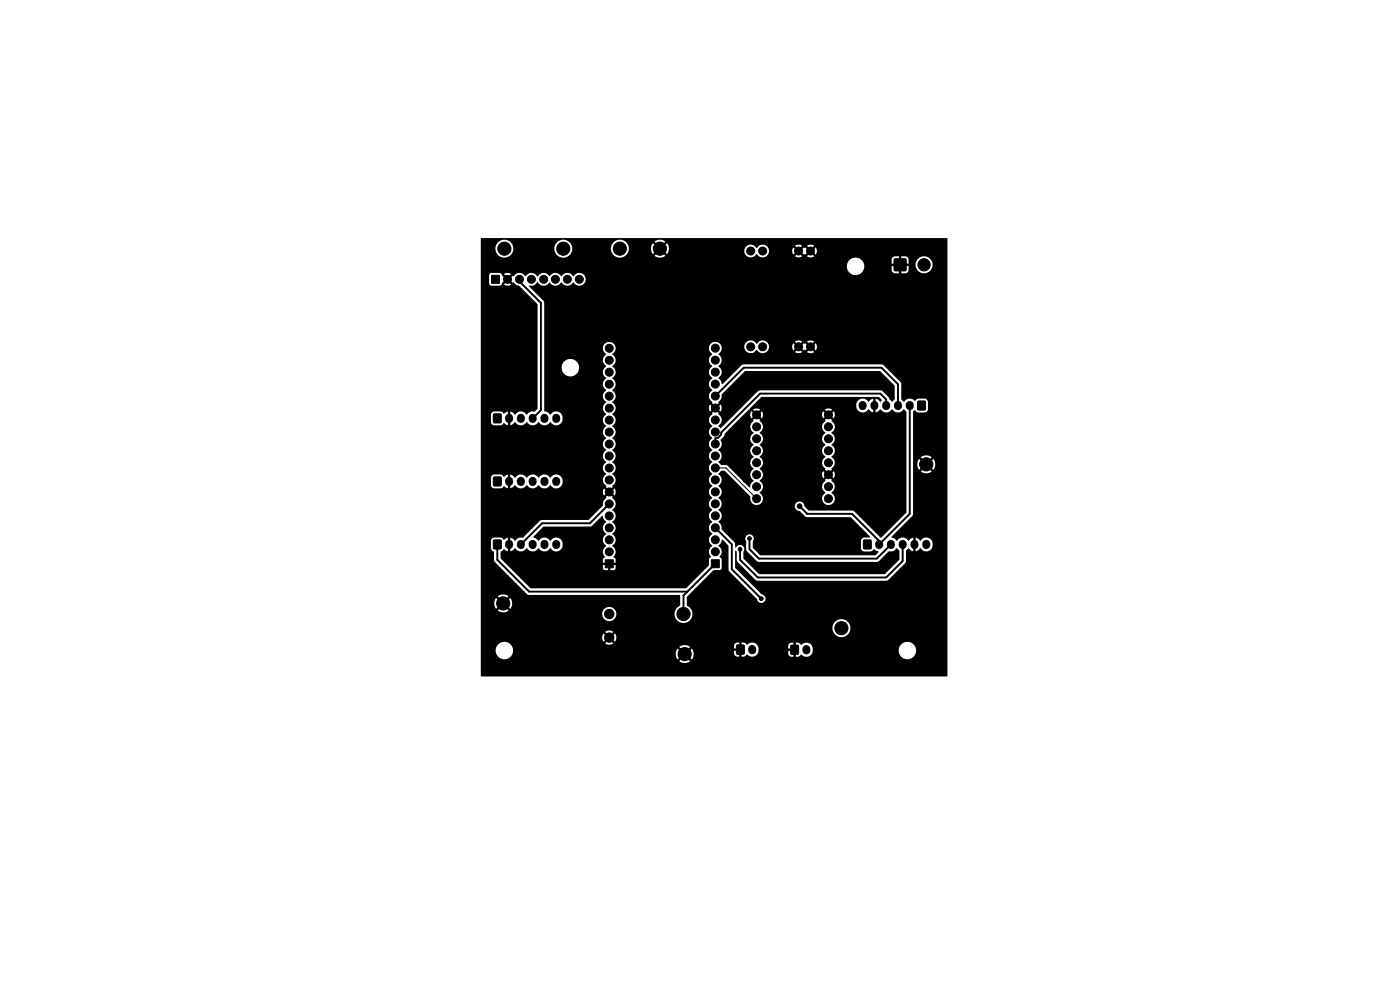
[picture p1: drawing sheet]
<svg xmlns="http://www.w3.org/2000/svg" width="297mm" height="210mm" viewBox="0 0 297 210" stroke-linecap="round" stroke-linejoin="round" font-family="sans-serif">
<g fill="#000" stroke="#000" stroke-width=".21">
<path d="M189.7 54.9h2.5v2.5h-2.5zM104.3 58.4h1.7v1.7h-1.7zM104.7 87.8h1.6v1.9h-1.6zM194.7 85.1h1.6v1.8h-1.6zM104.7 101.2h1.6v1.8h-1.6zM104.7 114.6h1.6v1.8h-1.6zM128.4 118.8h1.7v1.7h-1.7zM150.9 118.7h1.7v1.7h-1.7zM183.2 114.6h1.6v1.8h-1.6zM156.3 136.9h1.5v1.8h-1.5zM167.8 136.9h1.5v1.9h-1.5z"/>
<circle cx="107" cy="52.7" r="1.4"/>
<circle cx="107.7" cy="59.2" r=".85"/>
<circle cx="110.2" cy="59.2" r=".85"/>
<circle cx="112.7" cy="59.2" r=".85"/>
<circle cx="115.3" cy="59.2" r=".85"/>
<circle cx="117.8" cy="59.2" r=".85"/>
<circle cx="119.5" cy="52.7" r="1.4"/>
<circle cx="120.4" cy="59.2" r=".85"/>
<circle cx="122.9" cy="59.2" r=".85"/>
<circle cx="131.5" cy="52.7" r="1.4"/>
<circle cx="134.8" cy="55" r=".3"/>
<circle cx="140" cy="52.7" r="1.4"/>
<circle cx="159.2" cy="53.2" r=".85"/>
<circle cx="161.8" cy="53.2" r=".85"/>
<circle cx="166.5" cy="58.7" r=".3"/>
<circle cx="169.4" cy="53.2" r=".85"/>
<circle cx="171.9" cy="53.2" r=".85"/>
<circle cx="196" cy="56.2" r="1.3"/>
<circle cx="198.5" cy="53.3" r=".3"/>
<circle cx="106.7" cy="74.3" r=".3"/>
<circle cx="106.7" cy="65" r=".3"/>
<circle cx="112.5" cy="74.5" r=".3"/>
<circle cx="112.5" cy="65" r=".3"/>
<circle cx="118.2" cy="70.3" r=".3"/>
<circle cx="118.8" cy="63.5" r=".3"/>
<circle cx="121.2" cy="68.3" r=".3"/>
<circle cx="126.8" cy="64.7" r=".3"/>
<circle cx="129.2" cy="76.4" r=".85"/>
<circle cx="129.2" cy="73.9" r=".85"/>
<circle cx="129.2" cy="79" r=".85"/>
<circle cx="134.8" cy="70.3" r=".3"/>
<circle cx="138.5" cy="74" r=".3"/>
<circle cx="146.2" cy="77.3" r=".3"/>
<circle cx="148.8" cy="68.7" r=".3"/>
<circle cx="151.7" cy="78.9" r=".85"/>
<circle cx="151.7" cy="76.4" r=".85"/>
<circle cx="151.7" cy="73.9" r=".85"/>
<circle cx="154.8" cy="76.7" r=".3"/>
<circle cx="159.2" cy="73.6" r=".85"/>
<circle cx="160.7" cy="60.7" r=".3"/>
<circle cx="161.8" cy="73.6" r=".85"/>
<circle cx="162.7" cy="67.3" r=".3"/>
<circle cx="169.4" cy="73.6" r=".85"/>
<circle cx="171.9" cy="73.6" r=".85"/>
<circle cx="173.7" cy="66.3" r=".3"/>
<circle cx="177.7" cy="61.3" r=".3"/>
<circle cx="182.7" cy="68.5" r=".3"/>
<circle cx="191.5" cy="62.3" r=".3"/>
<circle cx="193" cy="69.3" r=".3"/>
<circle cx="193.5" cy="75.3" r=".3"/>
<circle cx="198.7" cy="65" r=".3"/>
<circle cx="106.7" cy="94" r=".3"/>
<circle cx="106.7" cy="83.3" r=".3"/>
<circle cx="112.2" cy="94" r=".3"/>
<circle cx="112.5" cy="83.3" r=".3"/>
<circle cx="118" cy="83.3" r=".3"/>
<circle cx="120" cy="96" r=".3"/>
<circle cx="123.8" cy="83.8" r=".3"/>
<circle cx="124.5" cy="95.5" r=".3"/>
<circle cx="129.2" cy="84" r=".85"/>
<circle cx="129.2" cy="94.2" r=".85"/>
<circle cx="129.2" cy="86.6" r=".85"/>
<circle cx="129.2" cy="81.5" r=".85"/>
<circle cx="129.2" cy="96.7" r=".85"/>
<circle cx="129.2" cy="89.1" r=".85"/>
<circle cx="129.2" cy="99.3" r=".85"/>
<circle cx="129.2" cy="91.7" r=".85"/>
<circle cx="136" cy="91" r=".3"/>
<circle cx="136.2" cy="81.3" r=".3"/>
<circle cx="137.8" cy="95.5" r=".3"/>
<circle cx="142.2" cy="87.8" r=".3"/>
<circle cx="145.2" cy="94.5" r=".3"/>
<circle cx="151.7" cy="86.6" r=".85"/>
<circle cx="151.7" cy="96.7" r=".85"/>
<circle cx="151.7" cy="99.3" r=".85"/>
<circle cx="151.7" cy="94.2" r=".85"/>
<circle cx="151.7" cy="91.6" r=".85"/>
<circle cx="151.7" cy="81.5" r=".85"/>
<circle cx="151.7" cy="89.1" r=".85"/>
<circle cx="151.7" cy="84" r=".85"/>
<circle cx="154.8" cy="86.5" r=".3"/>
<circle cx="156.5" cy="97.5" r=".3"/>
<circle cx="156.5" cy="92" r=".3"/>
<circle cx="156.5" cy="94.3" r=".3"/>
<circle cx="158.2" cy="89.3" r=".3"/>
<circle cx="159.5" cy="81.5" r=".3"/>
<circle cx="160.5" cy="98.2" r=".85"/>
<circle cx="160.5" cy="95.6" r=".85"/>
<circle cx="160.5" cy="93.1" r=".85"/>
<circle cx="160.5" cy="90.5" r=".85"/>
<circle cx="160.5" cy="88" r=".85"/>
<circle cx="163" cy="89.8" r=".3"/>
<circle cx="164" cy="91.8" r=".3"/>
<circle cx="165" cy="87.8" r=".3"/>
<circle cx="165.2" cy="94.8" r=".3"/>
<circle cx="165.5" cy="91.3" r=".3"/>
<circle cx="170.2" cy="87.3" r=".3"/>
<circle cx="170.8" cy="89.8" r=".3"/>
<circle cx="173" cy="87.8" r=".3"/>
<circle cx="174" cy="81.7" r=".3"/>
<circle cx="175.8" cy="88" r=".85"/>
<circle cx="175.8" cy="93.1" r=".85"/>
<circle cx="175.8" cy="98.2" r=".85"/>
<circle cx="175.8" cy="95.6" r=".85"/>
<circle cx="175.8" cy="90.5" r=".85"/>
<circle cx="180.5" cy="99.5" r=".3"/>
<circle cx="182.3" cy="94" r=".3"/>
<circle cx="183.3" cy="89.3" r=".3"/>
<circle cx="191.5" cy="93.5" r=".3"/>
<circle cx="193" cy="81" r=".3"/>
<circle cx="196.3" cy="92" r=".3"/>
<circle cx="196.3" cy="89.3" r=".3"/>
<circle cx="196.5" cy="98.5" r="1.4"/>
<circle cx="198.3" cy="95.5" r=".3"/>
<circle cx="105.7" cy="112.8" r=".3"/>
<circle cx="106.7" cy="110" r=".3"/>
<circle cx="107" cy="112.8" r=".3"/>
<circle cx="107.2" cy="108.5" r=".3"/>
<circle cx="107.5" cy="111" r=".3"/>
<circle cx="110.8" cy="118" r=".3"/>
<circle cx="112.2" cy="119" r=".3"/>
<circle cx="112.2" cy="110.2" r=".3"/>
<circle cx="113" cy="117.5" r=".3"/>
<circle cx="113.5" cy="119.8" r=".3"/>
<circle cx="116.8" cy="108" r=".3"/>
<circle cx="120.2" cy="106" r=".3"/>
<circle cx="121" cy="114.5" r=".3"/>
<circle cx="123.2" cy="105.2" r=".3"/>
<circle cx="123.5" cy="114.5" r=".3"/>
<circle cx="124.5" cy="112.8" r=".3"/>
<circle cx="125.5" cy="107.7" r=".3"/>
<circle cx="129.2" cy="117.1" r=".85"/>
<circle cx="129.2" cy="112" r=".85"/>
<circle cx="129.2" cy="114.5" r=".85"/>
<circle cx="129.2" cy="106.9" r=".85"/>
<circle cx="129.2" cy="109.4" r=".85"/>
<circle cx="129.2" cy="104.4" r=".85"/>
<circle cx="129.2" cy="101.8" r=".85"/>
<circle cx="134.2" cy="112.2" r=".3"/>
<circle cx="135.8" cy="100.8" r=".3"/>
<circle cx="140" cy="111.8" r=".3"/>
<circle cx="142.2" cy="105.5" r=".3"/>
<circle cx="146" cy="110.5" r=".3"/>
<circle cx="147" cy="114.5" r=".3"/>
<circle cx="149.2" cy="119.5" r=".3"/>
<circle cx="151.7" cy="101.8" r=".85"/>
<circle cx="151.7" cy="112" r=".85"/>
<circle cx="151.7" cy="117" r=".85"/>
<circle cx="151.7" cy="109.4" r=".85"/>
<circle cx="151.7" cy="104.3" r=".85"/>
<circle cx="151.7" cy="106.9" r=".85"/>
<circle cx="151.7" cy="114.5" r=".85"/>
<circle cx="154" cy="117" r=".3"/>
<circle cx="154.5" cy="102" r=".3"/>
<circle cx="154.8" cy="113" r=".3"/>
<circle cx="156.2" cy="109.8" r=".3"/>
<circle cx="156.5" cy="105" r=".3"/>
<circle cx="157" cy="116.5" r=".4"/>
<circle cx="158" cy="102" r=".3"/>
<circle cx="159" cy="114.2" r=".4"/>
<circle cx="159.8" cy="108" r=".3"/>
<circle cx="160.5" cy="100.7" r=".85"/>
<circle cx="160.5" cy="103.2" r=".85"/>
<circle cx="160.5" cy="105.8" r=".85"/>
<circle cx="165" cy="110" r=".3"/>
<circle cx="167" cy="104.7" r=".3"/>
<circle cx="167.7" cy="100.2" r=".3"/>
<circle cx="169" cy="114.8" r=".3"/>
<circle cx="169.6" cy="107.4" r=".5"/>
<circle cx="175.5" cy="111.8" r=".3"/>
<circle cx="175.8" cy="100.7" r=".85"/>
<circle cx="175.8" cy="103.2" r=".85"/>
<circle cx="175.8" cy="105.8" r=".85"/>
<circle cx="179.3" cy="106" r=".3"/>
<circle cx="179.3" cy="113.2" r=".3"/>
<circle cx="186.5" cy="109.8" r=".3"/>
<circle cx="187" cy="105" r=".3"/>
<circle cx="190.3" cy="100.5" r=".3"/>
<circle cx="196.5" cy="106.5" r=".3"/>
<circle cx="104.7" cy="133.5" r=".3"/>
<circle cx="106.8" cy="128" r="1.4"/>
<circle cx="114.5" cy="128.8" r=".3"/>
<circle cx="117" cy="136.8" r=".3"/>
<circle cx="117" cy="122.2" r=".3"/>
<circle cx="122.5" cy="122.2" r=".3"/>
<circle cx="123.5" cy="130.8" r=".3"/>
<circle cx="125.2" cy="136" r=".3"/>
<circle cx="129.2" cy="135.3" r="1"/>
<circle cx="129.2" cy="130.3" r="1"/>
<circle cx="134.2" cy="139.2" r=".3"/>
<circle cx="136.2" cy="130.2" r=".3"/>
<circle cx="140" cy="133.5" r=".3"/>
<circle cx="141.8" cy="120.8" r=".3"/>
<circle cx="145" cy="130.2" r="1.4"/>
<circle cx="145.3" cy="138.7" r="1.4"/>
<circle cx="151" cy="129.5" r=".3"/>
<circle cx="151.5" cy="124.2" r=".3"/>
<circle cx="151.5" cy="136.8" r=".3"/>
<circle cx="158.8" cy="133.5" r=".3"/>
<circle cx="158.8" cy="128.5" r=".3"/>
<circle cx="161" cy="124" r=".3"/>
<circle cx="161.5" cy="127" r=".4"/>
<circle cx="162" cy="120" r=".3"/>
<circle cx="163.5" cy="125.8" r=".3"/>
<circle cx="163.8" cy="136.5" r=".3"/>
<circle cx="167" cy="120.8" r=".3"/>
<circle cx="168.5" cy="134.2" r=".3"/>
<circle cx="170.2" cy="132" r=".3"/>
<circle cx="170.2" cy="124.5" r=".3"/>
<circle cx="171" cy="130.2" r=".3"/>
<circle cx="171.8" cy="125.5" r=".3"/>
<circle cx="173.5" cy="126.5" r=".3"/>
<circle cx="175.3" cy="124.2" r=".3"/>
<circle cx="176.5" cy="127" r=".3"/>
<circle cx="176.8" cy="136.5" r=".3"/>
<circle cx="178.5" cy="133.2" r="1.4"/>
<circle cx="178.5" cy="129.5" r=".3"/>
<circle cx="179" cy="139.8" r=".3"/>
<circle cx="181.3" cy="120.8" r=".3"/>
<circle cx="182.3" cy="136.2" r=".3"/>
<circle cx="184" cy="139.2" r=".3"/>
<circle cx="184.7" cy="134.2" r=".3"/>
<circle cx="185.3" cy="126.5" r=".3"/>
<circle cx="186.7" cy="139.8" r=".3"/>
<circle cx="187" cy="120.8" r=".3"/>
<circle cx="189.7" cy="131.5" r=".3"/>
<circle cx="190" cy="123.8" r=".3"/>
<circle cx="193.5" cy="120" r=".3"/>
<circle cx="194.7" cy="127.2" r=".3"/>
<circle cx="197.5" cy="135.2" r=".3"/>
<circle cx="197.7" cy="139" r=".3"/>
<circle cx="114.5" cy="141.5" r=".3"/>
<circle cx="121.5" cy="140.8" r=".3"/>
<circle cx="139.2" cy="140.2" r=".3"/>
<circle cx="152" cy="140.5" r=".3"/>
<circle cx="164" cy="140.5" r=".3"/>
</g>
<g fill="none" stroke="#000" stroke-width="1.7">
<path d="M108 88.6v.3M110.5 88.6v.3M113 88.6v.3M115.5 88.6v.3M118 88.6v.3M183 85.9v.3M185.5 85.9v.3M188 85.9v.3M190.5 85.9v.3M193 85.9v.3M108 102v.3M108 115.4v.2"/>
<path d="M110.5 102v.3M110.5 115.4v.2M113 102v.3M113 115.4v.2M115.5 102v.3M115.5 115.4v.2M118 102v.3M118 115.4v.2M186.5 115.4v.2M189 115.4v.2M191.5 115.4v.2M194 115.4v.2"/>
<path d="M196.5 115.4v.2M159.6 137.7v.3M171.1 137.7v.3"/>
</g>
<path d="M105.1 59.3l-.1 .1M110.2 59.3v.4l4.5 4.6v22.7l-1.7 1.8M151.7 84l6.1-6h29.2l3.5 3.5v4.5M188 86v-1.2l-1.2-1.3h-25.5l-8.3 8.2v.5l-.7 .7-.6 .1v1.2M193 86v23l-6.5 6.5v-.7l-5.8-5.8h-9.5l-1.6-1.6M105.5 115.5v3.3l6.7 6.7h33.6M129.3 106.9l-4.2 4.1h-10.1l-4.5 4.5M151.7 118.9v.7l-6.7 6.7v4M151.7 112l3.5 3.5v5.3l6.3 6.2M159 114.5v2l2 2h25l3-3M191.5 115.5v3.5l-3.5 3.5h-27.3l-3.7-3.7v-2.3" fill="none" stroke="#000" stroke-width=".4"/>
<path d="M151.7 99.3h2.3l6.5 6.5" fill="none" stroke="#000" stroke-width=".21"/>
<path d="M102 50.6l98.9-.1 .1 .1v92.8l-98.9 .1-.1-5.6h3.1a1.85 1.85 0 0 0 1.5 1.9 1.85 1.85 0 0 0 2.1-1.2h34.6l.1 .8 .3 .5 .8-.8 .4 .4-.8 .8a1.88 1.88 0 0 0 2.3 0l-.8-.8 .4-.4 .8 .8v-.1a1.89 1.89 0 0 0 0-2.2l-.8 .8-.4-.4 .8-.8-.4-.2h9.7v.6h.9v.5h-.9l.2 .9 .4 .3h.5v-1.1h.5v1.1a1.13 1.13 0 0 0 1.2-.5 1.38 1.38 0 0 0 1.5 .4 1.38 1.38 0 0 0 .9-1.1l-.1-1.1h6.4v.6h.9v.5h-.9l.2 .9 .4 .3h.5v-1h.5v1a1.13 1.13 0 0 0 1.2-.5 1.38 1.38 0 0 0 1.5 .4 1.38 1.38 0 0 0 .9-1.3h18.2v.2a1.85 1.85 0 0 0 2.9 1.5 1.85 1.85 0 0 0 0-3.2 1.85 1.85 0 0 0-2.9 1.5h-18.2v-.3a1.43 1.43 0 0 0-1-1.2 1.43 1.43 0 0 0-1.5 .4l-.4-.4-.7-.1v1.1h-.5v-1.1l-.8 .2-.3 .5h-6.4a1.44 1.44 0 0 0-2.4-.2l-.4-.4-.7-.1v1.1h-.5v-1.1l-.8 .2-.3 .5h-9.7a1.87 1.87 0 0 0-1.9 .2l.8 .8-.4 .4-.8-.8-.4 1h-34.5a1.85 1.85 0 0 0-1.4-2.4 1.85 1.85 0 0 0-2.3 1.7h-3.1v-2.7h25.8l.2 .9 .8-.7 .3 .3-.7 .8 .2 .1a1.52 1.52 0 0 0 1.5-.1l-.7-.8 .3-.3 .8 .7 .1-.2a1.52 1.52 0 0 0-.1-1.5l-.8 .7-.3-.3 .7-.8-.2-.1a1.52 1.52 0 0 0-1.5 .1l.7 .8-.3 .3-.8-.7-.2 .8h-25.8v-2.1h74.6a1.9 1.9 0 0 0 2.7 1.9 1.9 1.9 0 0 0 .4-3.2 1.9 1.9 0 0 0-3.1 1.1v.2h-74.6v-2.9h25.7a1.51 1.51 0 0 0 2.2 1.3 1.51 1.51 0 0 0 .2-2.5 1.51 1.51 0 0 0-2.3 1.1l-25.8 .1v-2.3h2.8l.1 .7 .3 .6 .8-.8 .4 .3-.8 .8 .1 .1a1.89 1.89 0 0 0 2.2-.1l-.8-.8 .4-.3 .8 .8v-.1a1.89 1.89 0 0 0 0-2.3l-.8 .8-.4-.3 .8-.8-.1-.1a1.89 1.89 0 0 0-2.2 .1l.8 .8-.4 .3-.8-.8-.4 1.1h-2.8v-13.2h2.1l.1 1.7 .1 .3 .5 .4v1.7l.2 .4 7 7h32.2l.1 .1v2.1a1.94 1.94 0 0 0-.9 3 1.94 1.94 0 0 0 3.2 0 1.94 1.94 0 0 0-.9-3v-1.8l5.7-5.6 1.3-.1 .3-.2 .1-2.1-.5-.5a1.49 1.49 0 0 0-.2-2.3l.5-.6 .3-.7 1.3 1.2 .1 5.4 6 6a.91 .91 0 0 0 1 .8 .91 .91 0 0 0 .8-.9 .91 .91 0 0 0-.8-.9l-5.6-5.6v-3.7l.3 .3v1.7l.2 .4 3.8 3.8 .4 .2h27.4l.3-.2 3.7-3.7 .1-2.5 .4-.5 1.2 .7v-1.1h.4v1.1l1.1-.7a1.46 1.46 0 0 0 2.5-.2 1.46 1.46 0 0 0-1.4-2.1l-.6 .2-.6 .5-.5-.5-.5-.2v1.1h-.4v-1.1l-1.1 .7a1.48 1.48 0 0 0-2.5 0l-.5-.5-.5-.2v-.2l4.5-4.6v-10.8h.9l.1 .7 .3 .6 .8-.8 .3 .3-.8 .8a1.88 1.88 0 0 0 2.4 0l-.8-.8 .3-.3 .8 .8 .1-.1a1.89 1.89 0 0 0-.1-2.3l-.8 .8-.3-.3 .8-.8-.1-.1a1.89 1.89 0 0 0-2.3 .1l.8 .8-.3 .3-.8-.8-.4 1.1h-.9v-11l.4-.4 .6 .5h1.5l.4-.2 .2-.4 .1-1.7-.2-.4-.5-.3-1.5 .1-.5 .4a1.57 1.57 0 0 0-2.5 .2l-.5-.5-.1-3.5-3.7-3.7-.3-.2h-29.4l-.4 .2-4 4h-.2l-.2-.7-.5-.5a1.57 1.57 0 0 0 .1-2.5l-.1-.1a1.48 1.48 0 0 0 0-2.6l.1-.1a1.34 1.34 0 0 0 .5-1.5h4.9v.2a1.4 1.4 0 0 0 1.1 1.2 1.4 1.4 0 0 0 1.5-.7 1.39 1.39 0 0 0 1.6 .7 1.39 1.39 0 0 0 1-1.4h5l.2 .8 .6-.6 .4 .4-.6 .6a1.34 1.34 0 0 0 1.5 0l-.7-.6 .4-.4 .6 .6 .2-.1 .1 .1 .7-.6 .3 .4-.6 .6a1.33 1.33 0 0 0 1.5 0l-.6-.6 .3-.4 .7 .6a1.34 1.34 0 0 0 0-1.5l-.7 .6-.3-.3 .6-.7a1.34 1.34 0 0 0-1.5 .1l.6 .6-.3 .3-.7-.6-.1 .1-.2-.1-.6 .6-.4-.3 .7-.6a1.33 1.33 0 0 0-1.6 0l.7 .6-.4 .3-.6-.6-.2 .7h-5a1.4 1.4 0 0 0-1.1-1.3 1.4 1.4 0 0 0-1.5 .7 1.4 1.4 0 0 0-1.5-.7 1.4 1.4 0 0 0-1.1 1.3h-4.9v-.2a1.38 1.38 0 0 0-2.2-.4 1.38 1.38 0 0 0 .3 2.2 1.48 1.48 0 0 0 0 2.6 1.48 1.48 0 0 0 0 2.5 1.48 1.48 0 0 0 0 2.6 1.48 1.48 0 0 0 0 2.5l-.1 .1 .6 .7-.3 .3-.7-.5a1.34 1.34 0 0 0 0 1.4l.7-.6 .3 .3-.6 .7 .1 .1a1.6 1.6 0 0 0-.5 2l.5 .6a1.57 1.57 0 0 0-.1 2.5v.1a1.47 1.47 0 0 0 .1 2.5 1.48 1.48 0 0 0 0 2.5 1.48 1.48 0 0 0 0 2.5 1.48 1.48 0 0 0 0 2.6 1.48 1.48 0 0 0 0 2.5 1.48 1.48 0 0 0 0 2.6 1.48 1.48 0 0 0 0 2.5 1.48 1.48 0 0 0 0 2.5 1.48 1.48 0 0 0 0 2.6 1.52 1.52 0 0 0-.2 2.4l-.5 .4v1.4l-4.9 4.8h-32.9l-6.4-6.4v-1.4l.6-.5 1 .5v-1.1h.4v1.1l1.1-.7a1.48 1.48 0 0 0 2.5 0 1.48 1.48 0 0 0 2.5 0 1.48 1.48 0 0 0 2.5 0 1.42 1.42 0 0 0 1.8 .5 1.42 1.42 0 0 0 .7-1.7 1.42 1.42 0 0 0-1.2-1.1 1.42 1.42 0 0 0-1.4 .7 1.48 1.48 0 0 0-2.5 0l-1.1-.8 2.2-2.2h9.9l.4-.2 2.1-2.1 .4 .7 .5 .5a1.6 1.6 0 0 0-.5 2.1l.5 .6a1.48 1.48 0 0 0 0 2.5 1.52 1.52 0 0 0-.2 2.4l-.4 .3-.1 .9h.9v.5h-.9l.1 .8 .4 .3h.6v-1h.5v1l.7-.1 .3-.2 .1-.8h-.9v-.5h.9l-.1-.9-.3-.3a1.57 1.57 0 0 0-.3-2.4 1.48 1.48 0 0 0 0-2.6 1.48 1.48 0 0 0 0-2.5 1.48 1.48 0 0 0 0-2.5 1.48 1.48 0 0 0 0-2.6l.1-.1-.6-.7 .3-.3 .7 .6a1.34 1.34 0 0 0 0-1.5l-.7 .6-.3-.3 .6-.7h-.1a1.6 1.6 0 0 0 .2-2.4l-.2-.2a1.6 1.6 0 0 0 .2-2.4l-.2-.1a1.6 1.6 0 0 0 .2-2.4l-.2-.2a1.6 1.6 0 0 0 .2-2.3l-.2-.2a1.6 1.6 0 0 0 .2-2.4l-.2-.1a1.6 1.6 0 0 0 .2-2.4l-.2-.2a1.6 1.6 0 0 0 .2-2.4l-.2-.1a1.6 1.6 0 0 0 .2-2.4l-.2-.2a1.6 1.6 0 0 0 .2-2.3l-.2-.2a1.6 1.6 0 0 0 .2-2.4l-.2-.1a1.6 1.6 0 0 0 .2-2.4l-.2-.2a1.6 1.6 0 0 0 .2-2.4 1.38 1.38 0 0 0-2 .4 1.38 1.38 0 0 0 .5 2 1.48 1.48 0 0 0 0 2.5 1.48 1.48 0 0 0 0 2.5 1.48 1.48 0 0 0 0 2.6 1.48 1.48 0 0 0 0 2.5 1.48 1.48 0 0 0 0 2.6 1.48 1.48 0 0 0 0 2.5 1.48 1.48 0 0 0 0 2.5 1.48 1.48 0 0 0 0 2.6 1.48 1.48 0 0 0 0 2.5 1.48 1.48 0 0 0 0 2.6 1.48 1.48 0 0 0 0 2.5l-.1 .1 .6 .7-.3 .3-.7-.5a1.34 1.34 0 0 0 0 1.4l.7-.6 .3 .3-.6 .7v.2a1.55 1.55 0 0 0-.6 1.6l-3.1 3h-10l-3.8 3.7a1.79 1.79 0 0 0-1.8 .7l-.5-.5-.5-.2v1.1h-.4v-1.1l-.9 .5-.6-.5h-1.5a.74 .74 0 0 0-.7 .7h-2.1v-13.4h2.1v1.6a.74 .74 0 0 0 .7 .7h1.5l.6-.5 .9 .5v-1.1h.4v1.1l.5-.2 .5-.5a1.55 1.55 0 0 0 2.6 0 1.48 1.48 0 0 0 2.5 0 1.48 1.48 0 0 0 2.5 0 1.42 1.42 0 0 0 1.8 .6 1.42 1.42 0 0 0 .7-1.8 1.42 1.42 0 0 0-1.2-1 1.42 1.42 0 0 0-1.4 .6 1.48 1.48 0 0 0-2.5 0 1.48 1.48 0 0 0-2.5 0 1.48 1.48 0 0 0-2.5 0l-.5-.5-.5-.1v1h-.4v-1l-.9 .4-.6-.4-1.5-.1a.74 .74 0 0 0-.7 .7h-2.1v-42.9h1.8v1.8l.2 .3 2.1 .1 1.1-1.2 .3 .3-.6 .7a1.33 1.33 0 0 0 1.5 0l-.6-.7 .3-.3 .7 .6 .2-.1 .5 .5 .6 .2 3.9 4v22.1l-.5 .6h-.3a1.57 1.57 0 0 0-1.5 .7 1.48 1.48 0 0 0-2.5 0l-.5-.5-.5-.2v1h-.4v-1l-.9 .5-.6-.5h-1.6l-.4 .3-.1 .3-.1 1.6a.74 .74 0 0 0 .7 .7h1.5l.6-.5 .9 .5v-1h.4v1l.5-.2 .5-.5a1.55 1.55 0 0 0 2.6 0 1.48 1.48 0 0 0 2.5 0 1.48 1.48 0 0 0 2.5 0 1.42 1.42 0 0 0 1.8 .6 1.42 1.42 0 0 0 .7-1.8 1.42 1.42 0 0 0-1.2-1 1.42 1.42 0 0 0-1.4 .7l-.5-.5-.8-.4 .1-9.2h3.6v.2a1.85 1.85 0 0 0 2.9 1.5 1.85 1.85 0 0 0 0-3.2 1.85 1.85 0 0 0-2.9 1.5h-3.6v-13.7l-.2-.4-3.1-3.2a1.79 1.79 0 0 0 1.8-.8 1.49 1.49 0 0 0 2.6 .1 1.46 1.46 0 0 0 2.5 0 1.48 1.48 0 0 0 2.5 0 1.39 1.39 0 0 0 2.2 .4 1.39 1.39 0 0 0-.1-2.1 1.39 1.39 0 0 0-2.1 .4 1.48 1.48 0 0 0-2.5 0 1.49 1.49 0 0 0-2.5 0 1.46 1.46 0 0 0-2.6 .1 1.48 1.48 0 0 0-2.5-.1 1.48 1.48 0 0 0-2.6 0l-.1-.1-.7 .6-.3-.3 .6-.7a1.34 1.34 0 0 0-1.5 0l.6 .7-.3 .3-1.1-1.2h-1.9l-.4 .5h-1.8v-2h77.6v.2a1.85 1.85 0 0 0 2.7 1.6 1.85 1.85 0 0 0 .4-3.1h6.5v.8h1.2v.5h-1.2v1.1l.7 .5h.8v-1.2h.5v1.2h1l.4-.3 .1-.3 .1-1h-1.2v-.3h2.6a1.8 1.8 0 0 0 2.6 1.7 1.8 1.8 0 0 0 .4-3 1.8 1.8 0 0 0-2.9 1l-.1 .3h-2.6v-.2h1.2l-.1-1.1-.6-.4h-.9v1.2h-.5v-1.2h-1.1l-.4 .7h-6.5a1.85 1.85 0 0 0-3.1 1.3h-77.6v-3.8h3.1v.3a1.9 1.9 0 0 0 2 1.8 1.9 1.9 0 0 0 1.8-2.1h8.7v.3a1.9 1.9 0 0 0 2 1.8 1.9 1.9 0 0 0 1.8-2.1h8.2v.3a1.9 1.9 0 0 0 2 1.8 1.9 1.9 0 0 0 1.8-2.1h4.7l.1 .8 .3 .5 .8-.8 .3 .4-.8 .8a1.88 1.88 0 0 0 2.4 0l-.8-.8 .3-.4 .8 .8 .4-.8h16a1.4 1.4 0 0 0 1 1.5 1.4 1.4 0 0 0 1.6-.7 1.39 1.39 0 0 0 1.6 .7 1.39 1.39 0 0 0 1-1.5h5l.2 .9 .6-.6 .4 .3-.6 .7a1.34 1.34 0 0 0 1.5 0l-.7-.7 .4-.3 .6 .6 .2-.1 .1 .1 .7-.6 .3 .3-.6 .7a1.33 1.33 0 0 0 1.5 0l-.6-.7 .3-.3 .7 .6a1.34 1.34 0 0 0 0-1.5l-.7 .6-.3-.3 .6-.7a1.34 1.34 0 0 0-1.5 0l.6 .7-.3 .3-.7-.6-.1 .1-.2-.1-.6 .6-.4-.3 .7-.7a1.33 1.33 0 0 0-1.6 0l.7 .7-.4 .3-.6-.6-.2 .6h-5a1.4 1.4 0 0 0-1.1-1.2 1.4 1.4 0 0 0-1.5 .7 1.4 1.4 0 0 0-1.5-.7 1.4 1.4 0 0 0-1.1 1.2h-16v-.7l-.4-.8-.8 .8-.3-.4 .8-.8a1.88 1.88 0 0 0-2.4 0l.8 .8-.3 .4-.8-.8-.4 1h-4.7v-.2a1.9 1.9 0 0 0-2-1.6 1.9 1.9 0 0 0-1.8 1.8h-8.2v-.2a1.9 1.9 0 0 0-2-1.6 1.9 1.9 0 0 0-1.8 1.8h-8.7v-.2a1.9 1.9 0 0 0-2-1.6 1.9 1.9 0 0 0-1.8 1.8h-3.1zM153.1 83.7l5-5h28.6l3.1 3.1v2.9l-.6 .5-.5-.5-.2-.4-1.3-1.3-.4-.2h-25.8l-8 8-.6-.4a1.6 1.6 0 0 0 .2-2.3l-.2-.2 .1-.2-.6-.7 .3-.3 .7 .6a1.33 1.33 0 0 0 0-1.5l-.7 .6-.3-.3 .6-.7h-.1a1.97 1.97 0 0 0 .7-1.7zM153.7 92l7.9-7.8h24.8l.7 .6-.4 .4-.5-.5-.5-.1v1h-.5v-1l-.4 .1-.5 .5a1.43 1.43 0 0 0-1.5-.6 1.43 1.43 0 0 0-1.2 1.2 1.39 1.39 0 0 0 .6 1.4 1.39 1.39 0 0 0 1.5 .1l.6-.5 .5 .5 .4 .2v-1.1h.5v1.1l.5-.2 .5-.5a1.55 1.55 0 0 0 2.6 0 1.48 1.48 0 0 0 2.5 0l.5 .6v21.3l-5.3 5.3h-.2l-5.8-5.7h-9.4l-1-.9a1.01 1.01 0 0 0-1-1 1.01 1.01 0 0 0-1 1.1 1.01 1.01 0 0 0 1.1 .9l1.1 1.1 .4 .2h9.3l4.1 4.2-.1 .1h-1.2a.74 .74 0 0 0-.7 .7l.1 1.7 .2 .4 .4 .2h1.5l.6-.5 .9 .5v.2l-.6 .6h-24.4l-1.6-1.6v-1.4a.91 .91 0 0 0-.1-1.2 .91 .91 0 0 0-1.3 0 .91 .91 0 0 0 0 1.3l.1 1.9 2.2 2.2 .3 .2h25.2l.3-.2 2.3-2.1a1.63 1.63 0 0 0 1.6-.6l.5 .5v1.9l-3.1 3.1h-26.6l-3.4-3.3v-1.4a.95 .95 0 0 0-.3-1.4 .95 .95 0 0 0-1.3 .5l-.3-1.2-2.7-2.8a2.08 2.08 0 0 0-.7-1.6 1.43 1.43 0 0 0 0-2.5 1.48 1.48 0 0 0 0-2.5 1.48 1.48 0 0 0 0-2.5 1.48 1.48 0 0 0 0-2.6l.6-.6h.8l5.4 5.4a1.39 1.39 0 0 0 .8 1.7 1.39 1.39 0 0 0 1.8-.7 1.39 1.39 0 0 0-.7-1.8 1.48 1.48 0 0 0 0-2.5 1.48 1.48 0 0 0 0-2.6 1.48 1.48 0 0 0 0-2.5 1.48 1.48 0 0 0 0-2.6 1.48 1.48 0 0 0 0-2.5l.6-.6 .2-.8h12.5l.2 .8 .5 .6a1.48 1.48 0 0 0 0 2.6 1.48 1.48 0 0 0 0 2.5 1.48 1.48 0 0 0 0 2.5l-.1 .2 .6 .6-.3 .4-.7-.6a1.34 1.34 0 0 0 0 1.5l.7-.7 .3 .4-.6 .6 .1 .1a1.6 1.6 0 0 0-.5 2l.5 .6a1.39 1.39 0 0 0-.4 2.1 1.39 1.39 0 0 0 2.1 0 1.39 1.39 0 0 0-.4-2.1 1.48 1.48 0 0 0 0-2.5l.1-.2-.6-.6 .3-.4 .7 .6a1.34 1.34 0 0 0 0-1.5l-.7 .7-.3-.4 .6-.6-.1-.1a1.57 1.57 0 0 0 .1-2.5l-.1-.1a1.48 1.48 0 0 0 0-2.6 1.48 1.48 0 0 0 0-2.5 1.48 1.48 0 0 0 0-2.5l.1-.2-.6-.6 .3-.4 .7 .6a1.34 1.34 0 0 0 0-1.5l-.7 .7-.3-.4 .6-.7a1.34 1.34 0 0 0-1.5 .1l.6 .6-.3 .4-.7-.6a1.34 1.34 0 0 0 0 1.5l.7-.7 .3 .4-.6 .6 .1 .2-.5 .5-.2 .6h-12.5l-.2-.6-.5-.5 .1-.2-.7-.6 .4-.4 .7 .6a1.34 1.34 0 0 0-.1-1.5l-.6 .7-.4-.4 .6-.7a1.34 1.34 0 0 0-1.5 .1l.7 .6-.4 .4-.6-.6a1.34 1.34 0 0 0 0 1.5l.6-.7 .4 .4-.7 .6 .2 .1a1.6 1.6 0 0 0-.5 2l.5 .6a1.48 1.48 0 0 0 0 2.6 1.48 1.48 0 0 0 0 2.5 1.48 1.48 0 0 0 0 2.5 1.48 1.48 0 0 0 0 2.6l-.1 .1a1.68 1.68 0 0 0-.7 1.3l-4.7-4.6-1.4-.2-.6-.5a1.6 1.6 0 0 0 .2-2.4l-.2-.2a1.74 1.74 0 0 0 .5-2.2l.6-.7z" fill="#000"/>
</svg>
